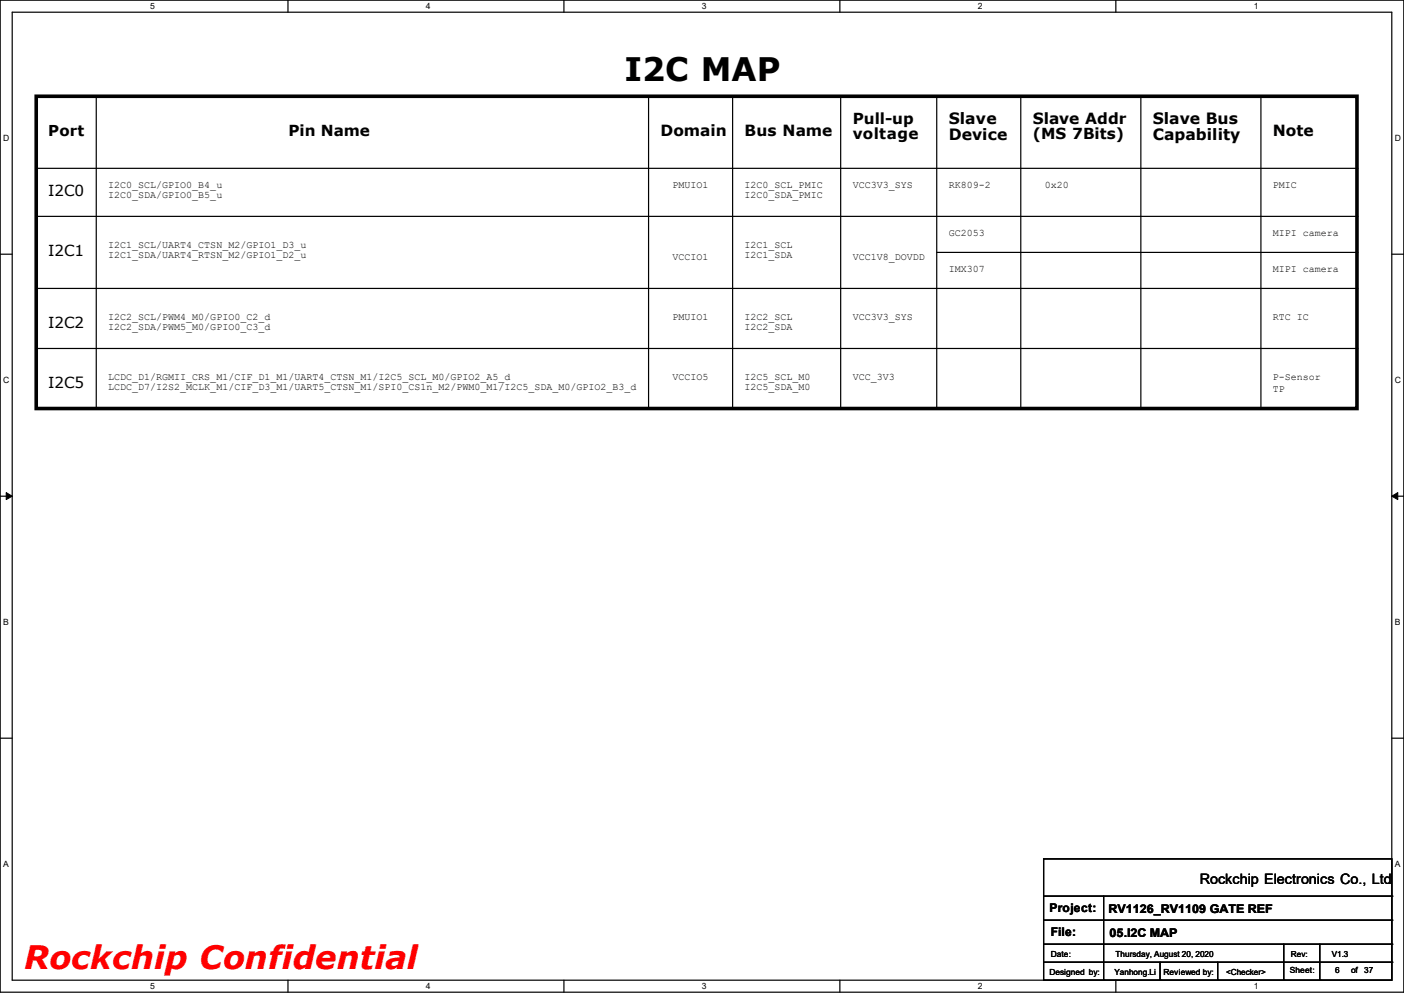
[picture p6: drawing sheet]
<svg xmlns="http://www.w3.org/2000/svg" width="297mm" height="210mm" viewBox="0 0 297 210" stroke-linecap="round" stroke-linejoin="round" font-family="sans-serif">
<defs><g id="words">
<text font-size="6.9" x="132.1" y="17.1">I2C MAP</text>
<text font-size="6.8" fill="#f00" x="5.1" y="205">Rockchip Confidential</text>
<g font-size="3.3">
<text x="139.7" y="28.7">Domain</text>
<text x="157.5" y="28.7">Bus Name</text>
<text x="200.7" y="26.2">Slave</text>
<text x="200.7" y="29.5">Device</text>
<text x="218.5" y="26.2">Slave Addr</text>
<text x="243.9" y="26.2">Slave Bus</text>
<text x="243.9" y="29.5">Capability</text>
<text x="269.3" y="28.7">Note</text>
</g>
<g font-size="3.2">
<text x="10.2" y="28.7">Port</text>
<text x="61" y="28.7">Pin Name</text>
<text x="180.4" y="26.2">Pull-up</text>
<text x="180.4" y="29.4">voltage</text>
<text x="218.5" y="29.4">(MS 7Bits)</text>
<text x="10.2" y="41.4">I2C0</text>
<text x="10.2" y="54.1">I2C1</text>
<text x="10.2" y="69.3">I2C2</text>
<text x="10.2" y="82">I2C5</text>
</g>
<text font-size="3" x="253.8" y="186.9">Rockchip Electronics Co., Ltd</text>
<g font-size="2.5">
<text x="222" y="192.9">Project:</text>
<text x="222.3" y="198">File:</text>
<text x="234.5" y="193.2">RV1126_RV1109 GATE REF</text>
<text x="234.7" y="198.2">05.I2C MAP</text>
</g>
<g font-size="2.1">
<text x="22.9" y="39.8">I2C0_SCL/GPIO0_B4_u</text>
<text x="22.9" y="41.9">I2C0_SDA/GPIO0_B5_u</text>
<text x="142.3" y="39.8">PMUIO1</text>
<text x="157.5" y="41.9">I2C0_SDA_PMIC</text>
<text x="157.5" y="39.8">I2C0_SCL_PMIC</text>
<text x="180.4" y="39.8">VCC3V3_SYS</text>
<text x="200.7" y="39.8">RK809-2</text>
<text x="221" y="39.8">0x20</text>
<text x="269.3" y="39.8">PMIC</text>
<text x="22.9" y="52.5">I2C1_SCL/UART4_CTSN_M2/GPIO1_D3_u</text>
<text x="157.5" y="52.5">I2C1_SCL</text>
<text x="200.7" y="50">GC2053</text>
<text x="269.3" y="50">MIPI camera</text>
<text x="22.9" y="54.6">I2C1_SDA/UART4_RTSN_M2/GPIO1_D2_u</text>
<text x="142.3" y="55">VCCIO1</text>
<text x="157.5" y="54.6">I2C1_SDA</text>
<text x="180.4" y="55">VCC1V8_DOVDD</text>
<text x="200.7" y="57.6">IMX307</text>
<text x="269.3" y="57.6">MIPI camera</text>
<text x="22.9" y="67.7">I2C2_SCL/PWM4_M0/GPIO0_C2_d</text>
<text x="22.9" y="69.8">I2C2_SDA/PWM5_M0/GPIO0_C3_d</text>
<text x="142.3" y="67.7">PMUIO1</text>
<text x="157.5" y="67.7">I2C2_SCL</text>
<text x="157.5" y="69.8">I2C2_SDA</text>
<text x="180.4" y="67.7">VCC3V3_SYS</text>
<text x="269.3" y="67.7">RTC IC</text>
<text x="22.9" y="80.4">LCDC_D1/RGMII_CRS_M1/CIF_D1_M1/UART4_CTSN_M1/I2C5_SCL_M0/GPIO2_A5_d</text>
<text x="22.9" y="82.5">LCDC_D7/I2S2_MCLK_M1/CIF_D3_M1/UART5_CTSN_M1/SPI0_CS1n_M2/PWM0_M1/I2C5_SDA_M0/GPIO2_B3_d</text>
<text x="142.3" y="80.4">VCCIO5</text>
<text x="157.5" y="80.4">I2C5_SCL_M0</text>
<text x="157.5" y="82.5">I2C5_SDA_M0</text>
<text x="180.4" y="80.4">VCC_3V3</text>
<text x="269.3" y="83">TP</text>
<text x="269.3" y="80.4">P-Sensor</text>
</g>
<g font-size="1.8">
<text x="31.7" y="1.9">5</text>
<text x="90.1" y="1.9">4</text>
<text x="148.5" y="1.9">3</text>
<text x="206.8" y="1.9">2</text>
<text x="265.2" y="1.9">1</text>
<text x=".7" y="29.8">D</text>
<text x="295.1" y="29.8">D</text>
<text x=".7" y="80.9">C</text>
<text x="295.1" y="80.9">C</text>
<text x=".7" y="132.1">B</text>
<text x="295.1" y="132.1">B</text>
<text x=".7" y="183.3">A</text>
<text x="295.1" y="183.3">A</text>
<text x="222.3" y="202.3">Date:</text>
<text x="236" y="202.3">Thursday, August 20, 2020</text>
<text x="281.7" y="202.3">V1.3</text>
<text x="31.7" y="209.2">5</text>
<text x="90.1" y="209.2">4</text>
<text x="148.5" y="209.2">3</text>
<text x="206.8" y="209.2">2</text>
<text x="222" y="206.1">Designed by:</text>
<text x="235.7" y="206.1">Yanhong.Li</text>
<text x="246.2" y="206.1">Reviewed by:</text>
<text x="259.4" y="206.1">&lt;Checker&gt;</text>
<text x="265.2" y="209.2">1</text>
<text x="272.8" y="205.9">Sheet:</text>
<text x="282.5" y="205.9">6</text>
<text x="285.8" y="205.9">of</text>
<text x="288.6" y="205.9">37</text>
</g>
<text font-size="1.7" x="273.1" y="202.3">Rev:</text>
</g></defs>
<path d="M0 0h297v209.8h-297zM2.6 2.6h291.8v204.7h-291.8z" fill="none" stroke="#000" stroke-width=".25"/>
<g fill="#fff">
<path d="M31.7 .3h1v2h-1z"/>
<path d="M31.7 207.6h1v1.9h-1z"/>
</g>
<path d="M60.9 0v2.6M60.9 207.3v2.5" fill="none" stroke="#000" stroke-width=".25"/>
<g fill="#fff">
<path d="M90.1 .3h1v2h-1z"/>
<path d="M90.1 207.6h1v1.9h-1z"/>
</g>
<path d="M119.3 0v2.6M119.3 207.3v2.5" fill="none" stroke="#000" stroke-width=".25"/>
<g fill="#fff">
<path d="M148.5 .3h.9v2h-.9z"/>
<path d="M148.5 207.6h.9v1.9h-.9z"/>
</g>
<path d="M177.7 0v2.6M177.7 207.3v2.5" fill="none" stroke="#000" stroke-width=".25"/>
<g fill="#fff">
<path d="M206.8 .3h1v2h-1z"/>
<path d="M206.8 207.6h1v1.9h-1z"/>
</g>
<path d="M236.1 0v2.6M236.1 207.3v2.5" fill="none" stroke="#000" stroke-width=".25"/>
<g fill="#fff">
<path d="M265.2 .3h1v2h-1z"/>
<path d="M265.2 207.6h1v1.9h-1z"/>
<path d="M.7 28.2h1.2v1.9h-1.2z"/>
<path d="M295.1 28.2h1.2v1.9h-1.2z"/>
<path d="M.7 79.3h1.2v2h-1.2z"/>
<path d="M295.1 79.3h1.2v2h-1.2z"/>
</g>
<path d="M0 53.8h2.6M294.4 53.8h2.6" fill="none" stroke="#000" stroke-width=".25"/>
<g fill="#fff">
<path d="M.7 130.5h1.2v2h-1.2z"/>
<path d="M295.1 130.5h1.1v2h-1.1z"/>
</g>
<path d="M0 104.9h2.6M294.4 104.9h2.6" fill="none" stroke="#000" stroke-width=".25"/>
<path d="M1.3 104.2l1.3 .7-1.3 .8zM294.4 104.9l1.3-.7v1.5z" fill="#000" stroke="#000" stroke-width=".21"/>
<g fill="#fff">
<path d="M.7 181.7h1.2v2h-1.2z"/>
<path d="M295.1 181.7h1.1v2h-1.1z"/>
</g>
<g fill="none" stroke="#000" stroke-width=".25">
<path d="M7.7 35.6h279.4M20.4 20.4v66M137.2 20.4v66M155 20.4v66M177.8 20.4v66M198.2 20.4v66M215.9 20.4v66M241.3 20.4v66M266.7 20.4v66M287.1 35.6h.1M7.7 45.8h279.4M198.2 53.4h88.9"/>
<path d="M287.1 45.8h.1M287.1 53.4h.1M7.7 61h279.4M7.7 73.7h279.4M287.1 61h.1M287.1 73.7h.1M20.4 86.4h.1M137.2 86.4h.1M155 86.4h.1M177.8 86.4h.1M198.2 86.4h.1M215.9 86.4h.1"/>
<path d="M241.3 86.4h.1M266.7 86.4h.1M0 156.1h2.6M294.4 156.1h2.6M220.8 181.7h73.6v25.6h-73.6zM220.8 189.5h73.6M220.8 194.6h73.6M220.8 199.7h73.6M233.5 189.5v17.8M271.6 199.7v7.6M279.2 199.7v7.6M294.4 189.5h.1"/>
<path d="M294.4 194.6h.1M294.4 199.7h.1M220.8 203.5h73.6M233.5 207.3h.1M245.4 207.3h.1M245.4 203.5v3.8M257.6 207.3h.1M257.6 203.5v3.8M271.6 207.3h.1M279.2 207.3h.1M294.4 203.5h.1"/>
</g>
<path d="M7.7 20.4h279.4v66h-279.4z" fill="none" stroke="#000" stroke-width=".76"/>
<use href="#words"/>
</svg>
